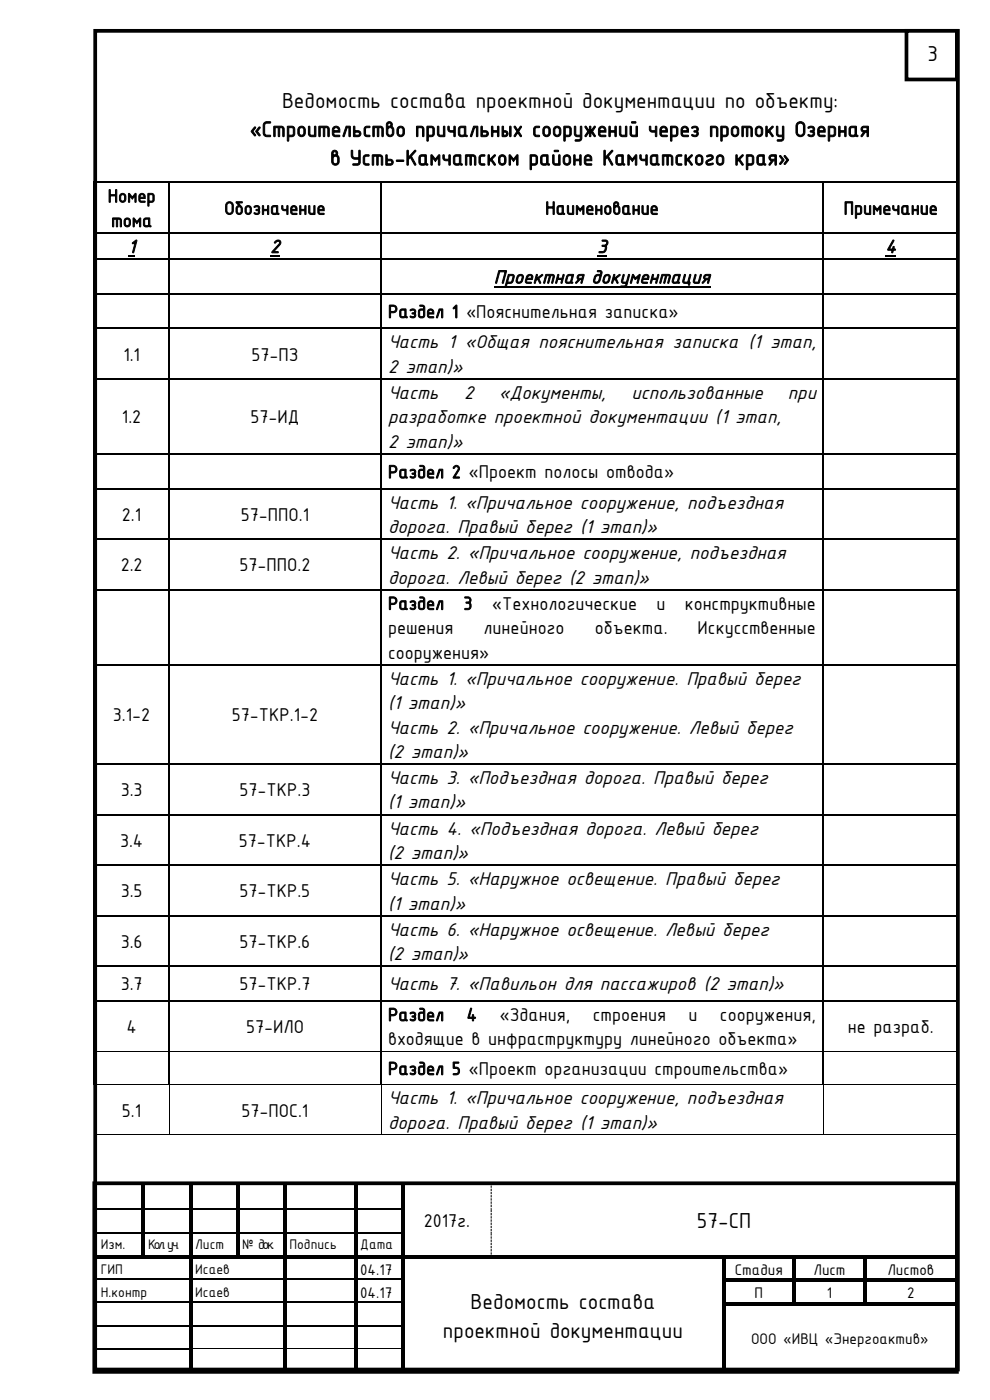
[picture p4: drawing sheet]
<svg xmlns="http://www.w3.org/2000/svg" width="210mm" height="297mm" viewBox="0 0 210 297" stroke-linecap="round" stroke-linejoin="round" font-family="sans-serif">
<defs><g id="words">
<g font-size="5">
<text x="59.8" y="22.9">Ведомость состава проектной документации по объекту:</text>
<text x="53" y="29">«Строительство причальных сооружений через протоку Озерная</text>
<text x="70" y="35.1">в Усть-Камчатском районе Камчатского края»</text>
<text x="147.9" y="260.6">57-СП</text>
<text x="99.8" y="277.7">Ведомость состава</text>
<text x="94" y="283.8">проектной документации</text>
</g>
<text font-size="4.9" x="196.8" y="13">3</text>
<g font-size="4.2">
<text x="22.9" y="42.9">Номер</text>
<text x="47.6" y="45.5">Обозначение</text>
<text x="115.7" y="45.5">Наименование</text>
<text x="179" y="45.5">Примечание</text>
<text x="23.6" y="48.1">тома</text>
<text x="27.2" y="53.6">1</text>
<text x="57.3" y="53.6">2</text>
<text x="126.7" y="53.6">3</text>
<text x="187.8" y="53.6">4</text>
<text x="104.8" y="60.1">Проектная документация</text>
<text x="82.3" y="67.4">Раздел 1 «Пояснительная записка»</text>
<text x="26.2" y="76.5">1.1</text>
<text x="53.3" y="76.5">57-ПЗ</text>
<text x="82.3" y="73.9">Часть 1 «Общая пояснительная записка (1 этап,</text>
<text x="82.3" y="79.1">2 этап)»</text>
<text x="25.9" y="89.8">1.2</text>
<text x="53.1" y="89.8">57-ИД</text>
<text x="82.3" y="84.6">Часть</text>
<text x="82.3" y="89.8">разработке проектной документации (1 этап,</text>
<text x="98.4" y="84.6">2</text>
<text x="105.9" y="84.6">«Документы,</text>
<text x="133.9" y="84.6">использованные</text>
<text x="167.2" y="84.6">при</text>
<text x="82.3" y="95">2 этап)»</text>
<text x="82.3" y="101.4">Раздел 2 «Проект полосы отвода»</text>
<text x="82.3" y="107.9">Часть 1. «Причальное сооружение, подъездная</text>
<text x="25.9" y="110.5">2.1</text>
<text x="51.1" y="110.5">57-ППО.1</text>
<text x="82.3" y="113.1">дорога. Правый берег (1 этап)»</text>
<text x="82.3" y="118.6">Часть 2. «Причальное сооружение, подъездная</text>
<text x="25.6" y="121.2">2.2</text>
<text x="50.8" y="121.2">57-ППО.2</text>
<text x="82.3" y="123.8">дорога. Левый берег (2 этап)»</text>
<text x="82.3" y="129.3">Раздел</text>
<text x="98.3" y="129.3">3</text>
<text x="104.4" y="129.3">«Технологические</text>
<text x="139.2" y="129.3">и</text>
<text x="145.3" y="129.3">конструктивные</text>
<text x="82.3" y="134.5">решения</text>
<text x="102.6" y="134.5">линейного</text>
<text x="126.2" y="134.5">объекта.</text>
<text x="148" y="134.5">Искусственные</text>
<text x="82.3" y="139.7">сооружения»</text>
<text x="82.3" y="145.3">Часть 1. «Причальное сооружение. Правый берег</text>
<text x="24" y="153">3.1-2</text>
<text x="49.2" y="153">57-ТКР.1-2</text>
<text x="82.3" y="150.4">(1 этап)»</text>
<text x="82.3" y="155.6">Часть 2. «Причальное сооружение. Левый берег</text>
<text x="82.3" y="160.8">(2 этап)»</text>
<text x="82.3" y="166.4">Часть 3. «Подъездная дорога. Правый берег</text>
<text x="25.6" y="168.9">3.3</text>
<text x="50.8" y="168.9">57-ТКР.3</text>
<text x="82.3" y="171.5">(1 этап)»</text>
<text x="25.5" y="179.6">3.4</text>
<text x="50.7" y="179.6">57-ТКР.4</text>
<text x="82.3" y="177.1">Часть 4. «Подъездная дорога. Левый берег</text>
<text x="82.3" y="182.3">(2 этап)»</text>
<text x="25.6" y="190.4">3.5</text>
<text x="50.8" y="190.4">57-ТКР.5</text>
<text x="82.3" y="187.8">Часть 5. «Наружное освещение. Правый берег</text>
<text x="82.3" y="193">(1 этап)»</text>
<text x="25.6" y="201.1">3.6</text>
<text x="50.8" y="201.1">57-ТКР.6</text>
<text x="82.3" y="198.5">Часть 6. «Наружное освещение. Левый берег</text>
<text x="82.3" y="203.7">(2 этап)»</text>
<text x="25.6" y="210.1">3.7</text>
<text x="50.8" y="210.1">57-ТКР.7</text>
<text x="82.3" y="210.1">Часть 7. «Павильон для пассажиров (2 этап)»</text>
<text x="26.8" y="219.2">4</text>
<text x="52.2" y="219.2">57-ИЛО</text>
<text x="82.3" y="216.6">Раздел</text>
<text x="82.3" y="221.8">входящие в инфраструктуру линейного объекта»</text>
<text x="99" y="216.6">4</text>
<text x="106" y="216.6">«Здания,</text>
<text x="125.7" y="216.6">строения</text>
<text x="146.1" y="216.6">и</text>
<text x="152.7" y="216.6">сооружения,</text>
<text x="179.9" y="219.2">не разраб.</text>
<text x="82.3" y="228">Раздел 5 «Проект организации строительства»</text>
<text x="25.9" y="236.9">5.1</text>
<text x="51.2" y="236.9">57-ПОС.1</text>
<text x="82.3" y="234.3">Часть 1. «Причальное сооружение, подъездная</text>
<text x="82.3" y="239.5">дорога. Правый берег (1 этап)»</text>
<text x="89.9" y="260.3">2017г.</text>
</g>
<g font-size="3.5">
<text x="76.4" y="270.5">04.17</text>
<text x="76.4" y="275.4">04.17</text>
<text x="155.9" y="270.5">Стадия</text>
<text x="160.1" y="275.4">П</text>
<text x="172.6" y="270.5">Лист</text>
<text x="175.4" y="275.4">1</text>
<text x="188.2" y="270.5">Листов</text>
<text x="192.4" y="275.4">2</text>
<text x="159.3" y="285.2">ООО «ИВЦ «Энергоактив»</text>
</g>
<g font-size="3.2">
<text x="21.4" y="265">Изм.</text>
<text x="31.4" y="265">Кол. уч.</text>
<text x="41.4" y="265">Лист</text>
<text x="51.4" y="265">№ док.</text>
<text x="61.4" y="265">Подпись</text>
<text x="76.4" y="265">Дата</text>
<text x="21.4" y="270.2">ГИП</text>
<text x="21.4" y="275.2">Н.контр</text>
<text x="41.4" y="270.2">Исаев</text>
<text x="41.4" y="275.2">Исаев</text>
</g>
</g></defs>
<path d="M20.2 6.5h183v284h-183zM20 251h183v40h-183z" fill="none" stroke="#000" stroke-width=".79"/>
<g fill="none" stroke="#000" stroke-width=".21">
<path d="M20.4 251.5v4.9M20.4 256.7v4.7M203 251.5v4.9M203 256.7v4.7M20.4 261.6v4.7M20.4 267.1v4.1M20.4 272v4.2M20.4 277v4.1M203 261.6v4.7M203 267.1v4.1M203 272v4.2M203 277v4.1"/>
<path d="M20.4 281.4v4.6M20.4 286.3v4.4M40.8 286.1h19.2M60.8 286.1h14.3M75.8 286.1h9.3M203 281.4v4.6M203 286.3v4.4"/>
</g>
<g fill="#000">
<path d="M20.3 256.4h.2v.3h-.2z" fill-rule="evenodd"/>
<path d="M30 251.5h.8v4.9h-.8z" fill-rule="evenodd"/>
<path d="M30 256.4h.8v.3h-.8z" fill-rule="evenodd"/>
<path d="M40.1 251.5h.7v4.9h-.7z" fill-rule="evenodd"/>
<path d="M40.1 256.4h.7v.3h-.7z" fill-rule="evenodd"/>
<path d="M50 251.5h.8v4.9h-.8z" fill-rule="evenodd"/>
<path d="M50 256.4h.8v.3h-.8z" fill-rule="evenodd"/>
<path d="M60 251.5h.8v4.9h-.8z" fill-rule="evenodd"/>
<path d="M60 256.4h.8v.3h-.8z" fill-rule="evenodd"/>
<path d="M75.1 251.5h.7v4.9h-.7z" fill-rule="evenodd"/>
<path d="M75.1 256.4h.7v.3h-.7z" fill-rule="evenodd"/>
<path d="M85.1 251.5h.7v4.9h-.7z" fill-rule="evenodd"/>
<path d="M85.1 256.4h.7v.3h-.7z" fill-rule="evenodd"/>
<path d="M202.9 256.4h.2v.3h-.2z" fill-rule="evenodd"/>
<path d="M20.3 261.4h.2v.2h-.2z" fill-rule="evenodd"/>
<path d="M20.3 266.3h.2v.8h-.2z" fill-rule="evenodd"/>
<path d="M20.3 271.2h.2v.8h-.2z" fill-rule="evenodd"/>
<path d="M20.3 276.2h.2v.8h-.2z" fill-rule="evenodd"/>
<path d="M20.5 266.3h9.5v.8h-9.5z" fill-rule="evenodd"/>
<path d="M30 256.7h.8v4.7h-.8z" fill-rule="evenodd"/>
<path d="M30 261.4h.8v.2h-.8z" fill-rule="evenodd"/>
<path d="M30 261.6h.8v4.7h-.8z" fill-rule="evenodd"/>
<path d="M30 266.3h.8v.8h-.8z" fill-rule="evenodd"/>
<path d="M30.8 266.3h9.3v.8h-9.3z" fill-rule="evenodd"/>
<path d="M40.1 256.7h.7v4.7h-.7z" fill-rule="evenodd"/>
<path d="M40.1 261.4h.7v.2h-.7z" fill-rule="evenodd"/>
<path d="M40.1 261.6h.7v4.7h-.7z" fill-rule="evenodd"/>
<path d="M40.1 266.3h.7v.8h-.7z" fill-rule="evenodd"/>
<path d="M40.1 267.1h.7v4.1h-.7z" fill-rule="evenodd"/>
<path d="M40.1 271.2h.7v.8h-.7z" fill-rule="evenodd"/>
<path d="M40.1 272h.7v4.2h-.7z" fill-rule="evenodd"/>
<path d="M40.1 276.2h.7v.8h-.7z" fill-rule="evenodd"/>
<path d="M40.8 266.3h9.2v.8h-9.2z" fill-rule="evenodd"/>
<path d="M50 256.7h.8v4.7h-.8z" fill-rule="evenodd"/>
<path d="M50 261.4h.8v.2h-.8z" fill-rule="evenodd"/>
<path d="M50 261.6h.8v4.7h-.8z" fill-rule="evenodd"/>
<path d="M50 266.3h.8v.8h-.8z" fill-rule="evenodd"/>
<path d="M50.8 266.3h9.2v.8h-9.2z" fill-rule="evenodd"/>
<path d="M60 256.7h.8v4.7h-.8z" fill-rule="evenodd"/>
<path d="M60 261.4h.8v.2h-.8z" fill-rule="evenodd"/>
<path d="M60 261.6h.8v4.7h-.8z" fill-rule="evenodd"/>
<path d="M60 266.3h.8v.8h-.8z" fill-rule="evenodd"/>
<path d="M60 267.1h.8v4.1h-.8z" fill-rule="evenodd"/>
<path d="M60 271.2h.8v.8h-.8z" fill-rule="evenodd"/>
<path d="M60 272h.8v4.2h-.8z" fill-rule="evenodd"/>
<path d="M60 276.2h.8v.8h-.8z" fill-rule="evenodd"/>
<path d="M60.8 266.3h14.3v.8h-14.3z" fill-rule="evenodd"/>
<path d="M75.1 256.7h.7v4.7h-.7z" fill-rule="evenodd"/>
<path d="M75.1 261.4h.7v.2h-.7z" fill-rule="evenodd"/>
<path d="M75.1 261.6h.7v4.7h-.7z" fill-rule="evenodd"/>
<path d="M75.1 266.3h.7v.8h-.7z" fill-rule="evenodd"/>
<path d="M75.1 267.1h.7v4.1h-.7z" fill-rule="evenodd"/>
<path d="M75.1 271.2h.7v.8h-.7z" fill-rule="evenodd"/>
<path d="M75.1 272h.7v4.2h-.7z" fill-rule="evenodd"/>
<path d="M75.1 276.2h.7v.8h-.7z" fill-rule="evenodd"/>
<path d="M75.8 266.3h9.3v.8h-9.3z" fill-rule="evenodd"/>
<path d="M85.1 256.7h.7v4.7h-.7z" fill-rule="evenodd"/>
<path d="M85.1 261.4h.7v.2h-.7z" fill-rule="evenodd"/>
<path d="M85.1 261.6h.7v4.7h-.7z" fill-rule="evenodd"/>
<path d="M85.1 266.3h.7v.8h-.7z" fill-rule="evenodd"/>
<path d="M85.1 267.1h.7v4.1h-.7z" fill-rule="evenodd"/>
<path d="M85.1 271.2h.7v.8h-.7z" fill-rule="evenodd"/>
<path d="M85.1 272h.7v4.2h-.7z" fill-rule="evenodd"/>
<path d="M85.1 276.2h.7v.8h-.7z" fill-rule="evenodd"/>
<path d="M85.8 266.3h18.3v.8h-18.3z" fill-rule="evenodd"/>
<path d="M104.1 266.3h.8v.8h-.8z" fill-rule="evenodd"/>
<path d="M104.9 266.3h48.2v.8h-48.2z" fill-rule="evenodd"/>
<path d="M153.1 267.1h.8z" fill-rule="evenodd"/>
<path d="M153.1 266.3h.8v.8h-.8z" fill-rule="evenodd"/>
<path d="M153.1 267.1h.8v4.1h-.8z" fill-rule="evenodd"/>
<path d="M153.1 271.2h.8v.8h-.8z" fill-rule="evenodd"/>
<path d="M153.1 272h.8v4.2h-.8z" fill-rule="evenodd"/>
<path d="M153.1 276.2h.8v.8h-.8z" fill-rule="evenodd"/>
<path d="M153.9 266.3h14.2v.8h-14.2z" fill-rule="evenodd"/>
<path d="M153.9 271.2h14.2v.8h-14.2z" fill-rule="evenodd"/>
<path d="M153.9 276.2h14.2v.7h-14.2z" fill-rule="evenodd"/>
<path d="M168.1 267.1h.8z" fill-rule="evenodd"/>
<path d="M168.1 266.3h.8v.8h-.8z" fill-rule="evenodd"/>
<path d="M168.1 267.1h.8v4.1h-.8z" fill-rule="evenodd"/>
<path d="M168.1 271.2h.8v.8h-.8z" fill-rule="evenodd"/>
<path d="M168.1 272h.8v4.2h-.8z" fill-rule="evenodd"/>
<path d="M168.1 276.2h.8v.7h-.8z" fill-rule="evenodd"/>
<path d="M168.9 266.3h14.2v.8h-14.2z" fill-rule="evenodd"/>
<path d="M168.9 271.2h14.2v.8h-14.2z" fill-rule="evenodd"/>
<path d="M168.9 276.2h14.2v.7h-14.2z" fill-rule="evenodd"/>
<path d="M183.1 267.1h.8z" fill-rule="evenodd"/>
<path d="M183.1 266.3h.8v.8h-.8z" fill-rule="evenodd"/>
<path d="M183.1 267.1h.8v4.1h-.8z" fill-rule="evenodd"/>
<path d="M183.1 271.2h.8v.8h-.8z" fill-rule="evenodd"/>
<path d="M183.1 272h.8v4.2h-.8z" fill-rule="evenodd"/>
<path d="M183.1 276.2h.8v.7h-.8z" fill-rule="evenodd"/>
<path d="M183.9 266.3h19v.8h-19z" fill-rule="evenodd"/>
<path d="M183.9 271.2h19v.8h-19z" fill-rule="evenodd"/>
<path d="M183.9 276.2h19v.7h-19z" fill-rule="evenodd"/>
<path d="M202.9 261.4h.2v.2h-.2z" fill-rule="evenodd"/>
<path d="M202.9 266.3h.2v.8h-.2z" fill-rule="evenodd"/>
<path d="M202.9 271.2h.2v.8h-.2z" fill-rule="evenodd"/>
<path d="M202.9 276.2h.2v.8h-.2z" fill-rule="evenodd"/>
<path d="M20.3 281.1h.2v.3h-.2z" fill-rule="evenodd"/>
<path d="M20.3 286h.2v.3h-.2z" fill-rule="evenodd"/>
<path d="M40.1 277h.7v4.1h-.7z" fill-rule="evenodd"/>
<path d="M40.1 281.1h.7v.3h-.7z" fill-rule="evenodd"/>
<path d="M40.1 281.4h.7v4.6h-.7z" fill-rule="evenodd"/>
<path d="M40.1 286h.7v.3h-.7z" fill-rule="evenodd"/>
<path d="M40.1 286.3h.7v4.4h-.7z" fill-rule="evenodd"/>
<path d="M60 277h.8v4.1h-.8z" fill-rule="evenodd"/>
<path d="M60 281.1h.8v.3h-.8z" fill-rule="evenodd"/>
<path d="M60 281.4h.8v4.6h-.8z" fill-rule="evenodd"/>
<path d="M60 286h.8v.3h-.8z" fill-rule="evenodd"/>
<path d="M60 286.3h.8v4.4h-.8z" fill-rule="evenodd"/>
<path d="M75.1 277h.7v4.1h-.7z" fill-rule="evenodd"/>
<path d="M75.1 281.1h.7v.3h-.7z" fill-rule="evenodd"/>
<path d="M75.1 281.4h.7v4.6h-.7z" fill-rule="evenodd"/>
<path d="M75.1 286h.7v.3h-.7z" fill-rule="evenodd"/>
<path d="M75.1 286.3h.7v4.4h-.7z" fill-rule="evenodd"/>
<path d="M85.1 277h.7v4.1h-.7z" fill-rule="evenodd"/>
<path d="M85.1 281.1h.7v.3h-.7z" fill-rule="evenodd"/>
<path d="M85.1 281.4h.7v4.6h-.7z" fill-rule="evenodd"/>
<path d="M85.1 286h.7v.3h-.7z" fill-rule="evenodd"/>
<path d="M85.1 286.3h.7v4.4h-.7z" fill-rule="evenodd"/>
<path d="M153.1 277h.8v4.1h-.8z" fill-rule="evenodd"/>
<path d="M153.1 281.1h.8v.3h-.8z" fill-rule="evenodd"/>
<path d="M153.1 281.4h.8v4.6h-.8z" fill-rule="evenodd"/>
<path d="M153.1 286h.8v.3h-.8z" fill-rule="evenodd"/>
<path d="M153.1 286.3h.8v4.4h-.8z" fill-rule="evenodd"/>
<path d="M202.9 281.1h.2v.3h-.2z" fill-rule="evenodd"/>
<path d="M202.9 286h.2v.3h-.2z" fill-rule="evenodd"/>
</g>
<path d="M104.2 251.5v4.9M104.2 256.4v.3M104.2 256.7v4.7M104.2 261.4v.2M104.2 261.6v4.7" fill="none" stroke="#000" stroke-width=".21" stroke-dasharray=".5 .2" stroke-linecap="butt"/>
<g fill="none" stroke="#000" stroke-width=".25">
<path d="M20.5 256.5h9.5M30.8 256.5h9.3M40.8 256.5h9.2M50.8 256.5h9.2M60.8 256.5h14.3M75.8 256.5h9.3M20.5 261.5h9.5M20.5 271.3h19.6M20.5 276.3h19.6M30.8 261.5h9.3M40.8 261.5h9.2M40.8 271.3h19.2"/>
<path d="M40.8 276.3h19.2M50.8 261.5h9.2M60.8 261.5h14.3M60.8 271.3h14.3M60.8 276.3h14.3M75.8 261.5h9.3M75.8 271.3h9.3M75.8 276.3h9.3M20.5 281.3h19.6M20.5 286.2h19.6M40.8 281.3h19.2M60.8 281.3h14.3"/>
<path d="M75.8 281.3h9.3"/>
</g>
<path d="M192.3 6.5h10.7v10.4h-10.7z" fill-rule="evenodd" fill="#fff"/>
<path d="M192.3 6.5h10.7v10.4h-10.7z" fill="none" stroke="#000" stroke-width=".79"/>
<g fill="#000">
<path d="M19.9 38.5h.3v.4h-.3z" fill-rule="evenodd"/>
<path d="M19.9 38.5h.3v.4h-.3z" fill-rule="evenodd"/>
<path d="M35.7 38.5h.4v.4h-.4z" fill-rule="evenodd"/>
<path d="M80.7 38.5h.3v.4h-.3z" fill-rule="evenodd"/>
<path d="M174.5 38.5h.3v.4h-.3z" fill-rule="evenodd"/>
<path d="M203.2 38.5h.3v.4h-.3z" fill-rule="evenodd"/>
<path d="M203.2 38.5h.3v.4h-.3z" fill-rule="evenodd"/>
<path d="M19.9 49.2h.3v.4h-.3z" fill-rule="evenodd"/>
<path d="M19.9 54.8h.3v.3h-.3z" fill-rule="evenodd"/>
<path d="M27.2 54.2h1.4v.2h-1.4z" fill-rule="evenodd"/>
<path d="M35.7 49.2h.4v.4h-.4z" fill-rule="evenodd"/>
<path d="M35.7 54.8h.4v.3h-.4z" fill-rule="evenodd"/>
<path d="M57.3 54.2h2v.2h-2z" fill-rule="evenodd"/>
<path d="M80.7 49.2h.3v.4h-.3z" fill-rule="evenodd"/>
<path d="M80.7 54.8h.3v.3h-.3z" fill-rule="evenodd"/>
<path d="M126.7 54.2h2v.2h-2z" fill-rule="evenodd"/>
<path d="M174.5 49.2h.3v.4h-.3z" fill-rule="evenodd"/>
<path d="M174.5 54.8h.3v.3h-.3z" fill-rule="evenodd"/>
<path d="M203.2 49.2h.3v.4h-.3z" fill-rule="evenodd"/>
<path d="M203.2 54.8h.3v.3h-.3z" fill-rule="evenodd"/>
<path d="M19.9 62.2h.3v.3h-.3z" fill-rule="evenodd"/>
<path d="M19.9 69.5h.3v.3h-.3z" fill-rule="evenodd"/>
<path d="M35.7 62.2h.4v.3h-.4z" fill-rule="evenodd"/>
<path d="M35.7 69.5h.4v.3h-.4z" fill-rule="evenodd"/>
<path d="M80.7 62.2h.3v.3h-.3z" fill-rule="evenodd"/>
<path d="M80.7 69.5h.3v.3h-.3z" fill-rule="evenodd"/>
<path d="M174.5 62.2h.3v.3h-.3z" fill-rule="evenodd"/>
<path d="M174.5 69.5h.3v.3h-.3z" fill-rule="evenodd"/>
<path d="M203.2 62.2h.3v.3h-.3z" fill-rule="evenodd"/>
<path d="M203.2 69.5h.3v.3h-.3z" fill-rule="evenodd"/>
<path d="M19.9 80.2h.3v.4h-.3z" fill-rule="evenodd"/>
<path d="M19.9 96.1h.3v.3h-.3z" fill-rule="evenodd"/>
<path d="M35.7 80.2h.4v.4h-.4z" fill-rule="evenodd"/>
<path d="M35.7 96.1h.4v.3h-.4z" fill-rule="evenodd"/>
<path d="M80.7 80.2h.3v.4h-.3z" fill-rule="evenodd"/>
<path d="M80.7 96.1h.3v.3h-.3z" fill-rule="evenodd"/>
<path d="M174.5 80.2h.3v.4h-.3z" fill-rule="evenodd"/>
<path d="M174.5 96.1h.3v.3h-.3z" fill-rule="evenodd"/>
<path d="M203.2 80.2h.3v.4h-.3z" fill-rule="evenodd"/>
<path d="M203.2 96.1h.3v.3h-.3z" fill-rule="evenodd"/>
<path d="M19.9 103.5h.3v.3h-.3z" fill-rule="evenodd"/>
<path d="M19.9 114.2h.3v.3h-.3z" fill-rule="evenodd"/>
<path d="M35.7 103.5h.4v.3h-.4z" fill-rule="evenodd"/>
<path d="M35.7 114.2h.4v.3h-.4z" fill-rule="evenodd"/>
<path d="M80.7 103.5h.3v.3h-.3z" fill-rule="evenodd"/>
<path d="M80.7 114.2h.3v.3h-.3z" fill-rule="evenodd"/>
<path d="M174.5 103.5h.3v.3h-.3z" fill-rule="evenodd"/>
<path d="M174.5 114.2h.3v.3h-.3z" fill-rule="evenodd"/>
<path d="M203.2 103.5h.3v.3h-.3z" fill-rule="evenodd"/>
<path d="M203.2 114.2h.3v.3h-.3z" fill-rule="evenodd"/>
<path d="M19.9 124.9h.3v.4h-.3z" fill-rule="evenodd"/>
<path d="M35.7 124.9h.4v.4h-.4z" fill-rule="evenodd"/>
<path d="M80.7 124.9h.3v.4h-.3z" fill-rule="evenodd"/>
<path d="M174.5 124.9h.3v.4h-.3z" fill-rule="evenodd"/>
<path d="M203.2 124.9h.3v.4h-.3z" fill-rule="evenodd"/>
<path d="M19.9 140.8h.3v.4h-.3z" fill-rule="evenodd"/>
<path d="M35.7 140.8h.4v.4h-.4z" fill-rule="evenodd"/>
<path d="M80.7 140.8h.3v.4h-.3z" fill-rule="evenodd"/>
<path d="M174.5 140.8h.3v.4h-.3z" fill-rule="evenodd"/>
<path d="M203.2 140.8h.3v.4h-.3z" fill-rule="evenodd"/>
<path d="M19.9 161.9h.3v.4h-.3z" fill-rule="evenodd"/>
<path d="M19.9 172.7h.3v.3h-.3z" fill-rule="evenodd"/>
<path d="M35.7 161.9h.4v.4h-.4z" fill-rule="evenodd"/>
<path d="M35.7 172.7h.4v.3h-.4z" fill-rule="evenodd"/>
<path d="M80.7 161.9h.3v.4h-.3z" fill-rule="evenodd"/>
<path d="M80.7 172.7h.3v.3h-.3z" fill-rule="evenodd"/>
<path d="M174.5 161.9h.3v.4h-.3z" fill-rule="evenodd"/>
<path d="M174.5 172.7h.3v.3h-.3z" fill-rule="evenodd"/>
<path d="M203.2 161.9h.3v.4h-.3z" fill-rule="evenodd"/>
<path d="M203.2 172.7h.3v.3h-.3z" fill-rule="evenodd"/>
<path d="M19.9 183.4h.3v.3h-.3z" fill-rule="evenodd"/>
<path d="M19.9 194.1h.3v.3h-.3z" fill-rule="evenodd"/>
<path d="M35.7 183.4h.4v.3h-.4z" fill-rule="evenodd"/>
<path d="M35.7 194.1h.4v.3h-.4z" fill-rule="evenodd"/>
<path d="M80.7 183.4h.3v.3h-.3z" fill-rule="evenodd"/>
<path d="M80.7 194.1h.3v.3h-.3z" fill-rule="evenodd"/>
<path d="M174.5 183.4h.3v.3h-.3z" fill-rule="evenodd"/>
<path d="M174.5 194.1h.3v.3h-.3z" fill-rule="evenodd"/>
<path d="M203.2 183.4h.3v.3h-.3z" fill-rule="evenodd"/>
<path d="M203.2 194.1h.3v.3h-.3z" fill-rule="evenodd"/>
<path d="M19.9 204.8h.3v.4h-.3z" fill-rule="evenodd"/>
<path d="M19.9 212.2h.3v.3h-.3z" fill-rule="evenodd"/>
<path d="M35.7 204.8h.4v.4h-.4z" fill-rule="evenodd"/>
<path d="M35.7 212.2h.4v.3h-.4z" fill-rule="evenodd"/>
<path d="M80.7 204.8h.3v.4h-.3z" fill-rule="evenodd"/>
<path d="M80.7 212.2h.3v.3h-.3z" fill-rule="evenodd"/>
<path d="M174.5 204.8h.3v.4h-.3z" fill-rule="evenodd"/>
<path d="M174.5 212.2h.3v.3h-.3z" fill-rule="evenodd"/>
<path d="M203.2 204.8h.3v.4h-.3z" fill-rule="evenodd"/>
<path d="M203.2 212.2h.3v.3h-.3z" fill-rule="evenodd"/>
<path d="M19.9 222.9h.3v.2h-.3z" fill-rule="evenodd"/>
<path d="M19.9 230.1h.3v.1h-.3z" fill-rule="evenodd"/>
<path d="M20.2 230.1h.2v.1h-.2z" fill-rule="evenodd"/>
<path d="M35.7 222.9h.4v.2h-.4z" fill-rule="evenodd"/>
<path d="M35.7 230.1h.2v.1h-.2z" fill-rule="evenodd"/>
<path d="M35.9 230.1h.2v.1h-.2z" fill-rule="evenodd"/>
<path d="M36.1 230.1h.1v.1h-.1z" fill-rule="evenodd"/>
<path d="M80.7 222.9h.3v.2h-.3z" fill-rule="evenodd"/>
<path d="M80.7 230.1h.1v.1h-.1z" fill-rule="evenodd"/>
<path d="M80.8 230.1h.2v.1h-.2z" fill-rule="evenodd"/>
<path d="M81 230.1h.2v.1h-.2z" fill-rule="evenodd"/>
<path d="M174.5 222.9h.3v.2h-.3z" fill-rule="evenodd"/>
<path d="M174.5 230.1h.2v.1h-.2z" fill-rule="evenodd"/>
<path d="M174.7 230.1h.1v.1h-.1z" fill-rule="evenodd"/>
<path d="M174.8 230.1h.2v.1h-.2z" fill-rule="evenodd"/>
<path d="M203.2 222.9h.3v.2h-.3z" fill-rule="evenodd"/>
<path d="M203.2 230.1h.1v.1h-.1z" fill-rule="evenodd"/>
<path d="M203.3 230.1h.2v.1h-.2z" fill-rule="evenodd"/>
<path d="M19.9 240.6h.2v.2h-.2z" fill-rule="evenodd"/>
<path d="M19.9 240.6h.2v.2h-.2z" fill-rule="evenodd"/>
<path d="M20.1 240.6h.2v.2h-.2z" fill-rule="evenodd"/>
<path d="M35.8 240.6h.2v.2h-.2z" fill-rule="evenodd"/>
<path d="M36 240.6h.2v.2h-.2z" fill-rule="evenodd"/>
<path d="M80.7 240.6h.2v.2h-.2z" fill-rule="evenodd"/>
<path d="M80.9 240.6h.2v.2h-.2z" fill-rule="evenodd"/>
<path d="M174.6 240.6h.1v.2h-.1z" fill-rule="evenodd"/>
<path d="M174.7 240.6h.2v.2h-.2z" fill-rule="evenodd"/>
<path d="M203.2 240.6h.2v.2h-.2z" fill-rule="evenodd"/>
</g>
<g fill="none" stroke="#000" stroke-width=".34">
<path d="M20 38.9v10.3M20.2 38.7h15.5M35.9 38.9v10.3M36.1 38.7h44.6M80.8 38.9v10.3M81 38.7h93.5M174.7 38.9v10.3M174.8 38.7h28.4M203.3 38.9v10.3M20 49.6v5.2M20 55.1v7.1M20.2 49.4h15.5"/>
<path d="M20.2 55h15.5M35.9 49.6v5.2M35.9 55.1v7.1M36.1 49.4h44.6M36.1 55h44.6M80.8 49.6v5.2M80.8 55.1v7.1M81 49.4h93.5M81 55h93.5M174.7 49.6v5.2M174.7 55.1v7.1M174.8 49.4h28.4"/>
<path d="M174.8 55h28.4M203.3 49.6v5.2M203.3 55.1v7.1M20 62.5v7M20 69.8v10.4M20.2 62.3h15.5M20.2 69.6h15.5M35.9 62.5v7M35.9 69.8v10.4M36.1 62.3h44.6M36.1 69.6h44.6M80.8 62.5v7"/>
<path d="M80.8 69.8v10.4M81 62.3h93.5M81 69.6h93.5M174.7 62.5v7M174.7 69.8v10.4M174.8 62.3h28.4M174.8 69.6h28.4M203.3 62.5v7M203.3 69.8v10.4M20 80.6v15.5M20 96.4v7.1M20.2 80.4h15.5"/>
<path d="M20.2 96.3h15.5M35.9 80.6v15.5M35.9 96.4v7.1M36.1 80.4h44.6M36.1 96.3h44.6M80.8 80.6v15.5M80.8 96.4v7.1M81 80.4h93.5M81 96.3h93.5M174.7 80.6v15.5M174.7 96.4v7.1M174.8 80.4h28.4"/>
<path d="M174.8 96.3h28.4M203.3 80.6v15.5M203.3 96.4v7.1M20 103.8v10.4M20 114.5v10.4M20.2 103.6h15.5M20.2 114.4h15.5M35.9 103.8v10.4M35.9 114.5v10.4M36.1 103.6h44.6M36.1 114.4h44.6M80.8 103.8v10.4"/>
<path d="M80.8 114.5v10.4M81 103.6h93.5M81 114.4h93.5M174.7 103.8v10.4M174.7 114.5v10.4M174.8 103.6h28.4M174.8 114.4h28.4M203.3 103.8v10.4M203.3 114.5v10.4M20 125.3v15.5M20.2 125.1h15.5M35.9 125.3v15.5"/>
<path d="M36.1 125.1h44.6M80.8 125.3v15.5M81 125.1h93.5M174.7 125.3v15.5M174.8 125.1h28.4M203.3 125.3v15.5M20 141.2v20.7M20.2 141h15.5M35.9 141.2v20.7M36.1 141h44.6M80.8 141.2v20.7M81 141h93.5"/>
<path d="M174.7 141.2v20.7M174.8 141h28.4M203.3 141.2v20.7M20 162.3v10.4M20 173v10.4M20.2 162.1h15.5M20.2 172.8h15.5M35.9 162.3v10.4M35.9 173v10.4M36.1 162.1h44.6M36.1 172.8h44.6M80.8 162.3v10.4"/>
<path d="M80.8 173v10.4M81 162.1h93.5M81 172.8h93.5M174.7 162.3v10.4M174.7 173v10.4M174.8 162.1h28.4M174.8 172.8h28.4M203.3 162.3v10.4M203.3 173v10.4M20 183.7v10.4M20 194.4v10.4M20.2 183.5h15.5"/>
<path d="M20.2 194.3h15.5M35.9 183.7v10.4M35.9 194.4v10.4M36.1 183.5h44.6M36.1 194.3h44.6M80.8 183.7v10.4M80.8 194.4v10.4M81 183.5h93.5M81 194.3h93.5M174.7 183.7v10.4M174.7 194.4v10.4M174.8 183.5h28.4"/>
<path d="M174.8 194.3h28.4M203.3 183.7v10.4M203.3 194.4v10.4M20 205.2v7M20 212.5v10.4M20.2 205h15.5M20.2 212.3h15.5M35.9 205.2v7M35.9 212.5v10.4M36.1 205h44.6M36.1 212.3h44.6M80.8 205.2v7"/>
<path d="M80.8 212.5v10.4M81 205h93.5M81 212.3h93.5M174.7 205.2v7M174.7 212.5v10.4M174.8 205h28.4M174.8 212.3h28.4M203.3 205.2v7M203.3 212.5v10.4M20 223.1v7M35.9 223.1v7M80.8 223.1v7"/>
<path d="M174.7 223.1v7M203.3 223.1v7"/>
</g>
<path d="M187.8 54.3h2.3M104.8 60.8h45.8" fill="none" stroke="#000" stroke-width=".25"/>
<g fill="none" stroke="#000" stroke-width=".21">
<path d="M20 230.2v10.4M20.2 223h15.5M20.4 230.1h15.3M35.9 230.2v10.4M36.1 223h44.6M36.2 230.1h44.5M80.8 230.2v10.4M81 223h93.5M81.2 230.1h93.3M174.7 230.2v10.4M174.8 223h28.4M175 230.1h28.2"/>
<path d="M203.3 230.2v10.4M20.3 240.7h15.5M36.2 240.7h44.5M81.1 240.7h93.5M174.9 240.7h28.3"/>
</g>
<use href="#words"/>
</svg>
